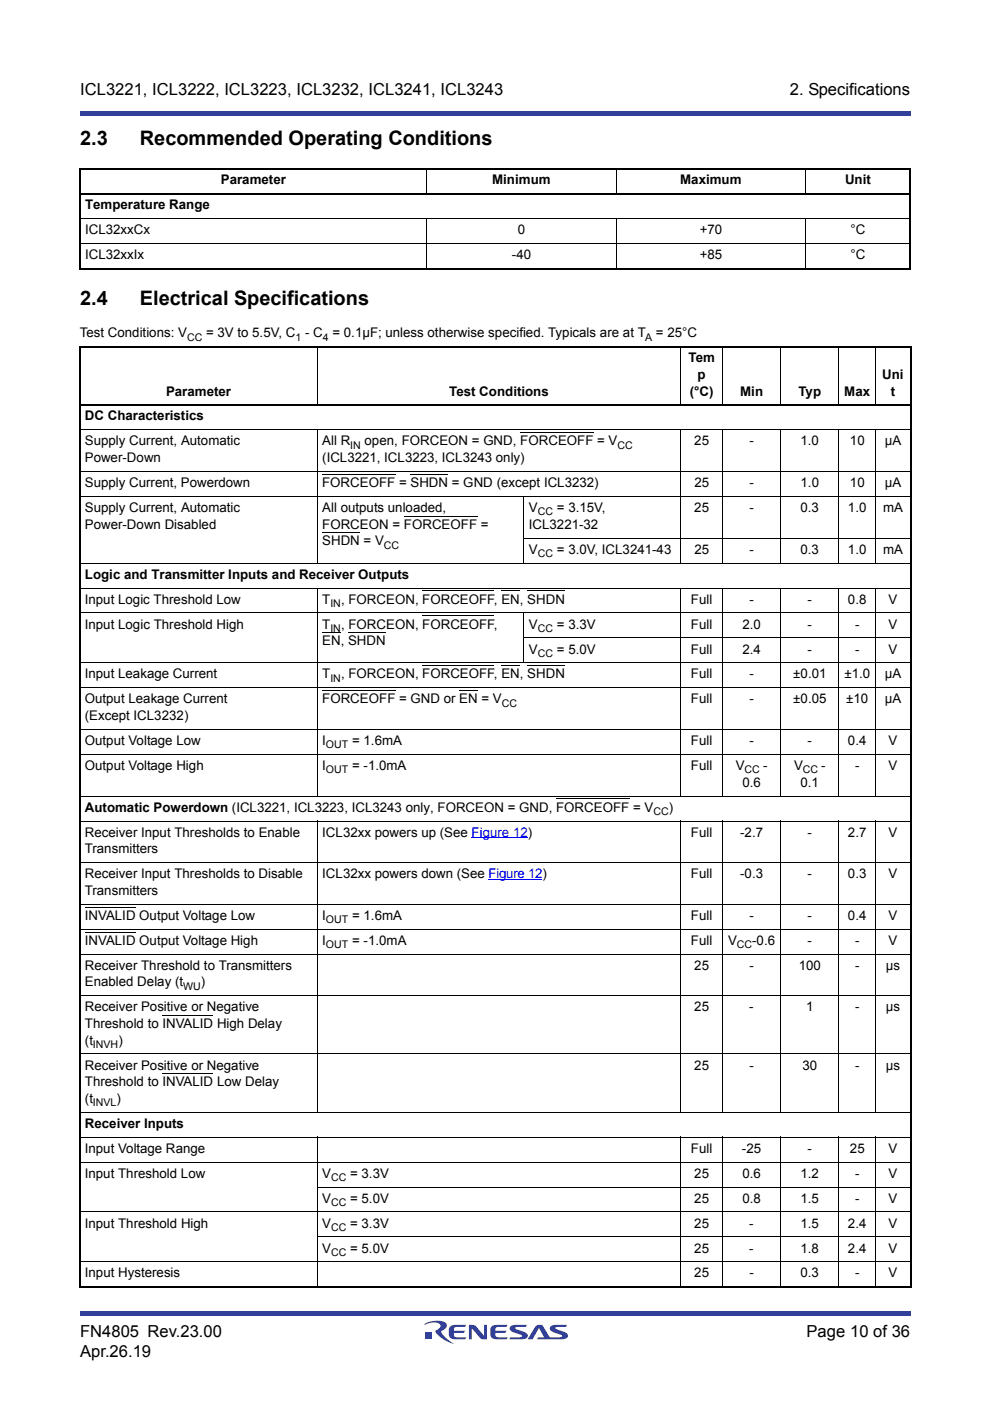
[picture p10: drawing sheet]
<svg xmlns="http://www.w3.org/2000/svg" width="210mm" height="297mm" viewBox="0 0 210 297" stroke-linecap="round" stroke-linejoin="round" font-family="sans-serif">
<defs><g id="words">
<g font-size="4.2">
<text x="17" y="30.8">2.3</text>
<text x="29.7" y="30.8">Recommended Operating Conditions</text>
<text x="17" y="64.7">2.4</text>
<text x="29.7" y="64.7">Electrical Specifications</text>
</g>
<g font-size="3.5">
<text x="17" y="20.1">ICL3221, ICL3222, ICL3223, ICL3232, ICL3241, ICL3243</text>
<text x="167.5" y="20.1">2. Specifications</text>
<text x="17" y="283.4">FN4805 Rev.23.00</text>
<text x="17" y="287.6">Apr.26.19</text>
<text x="171" y="283.4">Page 10 of 36</text>
</g>
<g font-size="2.8">
<text x="46.8" y="39.1">Parameter</text>
<text x="104.4" y="39.1">Minimum</text>
<text x="144.2" y="39.1">Maximum</text>
<text x="179.2" y="39.1">Unit</text>
<text x="18" y="44.4">Temperature Range</text>
<text x="18" y="49.7">ICL32xxCx</text>
<text x="109.8" y="49.7">0</text>
<text x="148.4" y="49.7">+70</text>
<text x="180.3" y="49.7">°C</text>
<text x="18" y="54.9">ICL32xxIx</text>
<text x="108.5" y="54.9">-40</text>
<text x="148.4" y="54.9">+85</text>
<text x="180.3" y="54.9">°C</text>
<text x="16.9" y="71.5">Test Conditions: V</text>
<text x="43.7" y="71.5">= 3V to 5.5V, C</text>
<text x="64.7" y="71.5">- C</text>
<text x="70.5" y="71.5">= 0.1µF; unless otherwise specified. Typicals are at T</text>
<text x="139.1" y="71.5">= 25°C</text>
<text x="146" y="76.8">Tem</text>
<text x="35.2" y="83.9">Parameter</text>
<text x="95.3" y="83.9">Test Conditions</text>
<text x="146.2" y="83.9">(°C)</text>
<text x="147.9" y="80.3">p</text>
<text x="156.9" y="83.9">Min</text>
<text x="169.3" y="83.9">Typ</text>
<text x="179" y="83.9">Max</text>
<text x="187.1" y="80.3">Uni</text>
<text x="188.9" y="83.9">t</text>
<text x="18" y="89.2">DC Characteristics</text>
<text x="18" y="94.4">Supply Current, Automatic</text>
<text x="68.3" y="94.4">All R</text>
<text x="77.3" y="94.4">open, FORCEON = GND, FORCEOFF = V</text>
<text x="147.2" y="94.4">25</text>
<text x="158.9" y="94.4">-</text>
<text x="169.7" y="94.4">1.0</text>
<text x="180.2" y="94.4">10</text>
<text x="187.6" y="94.4">µA</text>
<text x="18" y="98">Power-Down</text>
<text x="68.3" y="98">(ICL3221, ICL3223, ICL3243 only)</text>
<text x="18" y="103.3">Supply Current, Powerdown</text>
<text x="68.3" y="103.3">FORCEOFF = SHDN = GND (except ICL3232)</text>
<text x="147.2" y="103.3">25</text>
<text x="158.9" y="103.3">-</text>
<text x="169.7" y="103.3">1.0</text>
<text x="180.2" y="103.3">10</text>
<text x="187.6" y="103.3">µA</text>
<text x="18" y="108.6">Supply Current, Automatic</text>
<text x="18" y="112.1">Power-Down Disabled</text>
<text x="68.3" y="108.6">All outputs unloaded,</text>
<text x="68.3" y="112.1">FORCEON = FORCEOFF =</text>
<text x="112.1" y="112.1">ICL3221-32</text>
<text x="112.1" y="108.6">V</text>
<text x="118.1" y="108.6">= 3.15V,</text>
<text x="147.2" y="108.6">25</text>
<text x="158.9" y="108.6">-</text>
<text x="169.7" y="108.6">0.3</text>
<text x="179.8" y="108.6">1.0</text>
<text x="187.2" y="108.6">mA</text>
<text x="68.3" y="115.6">SHDN = V</text>
<text x="112.1" y="117.4">V</text>
<text x="118.1" y="117.4">= 3.0V, ICL3241-43</text>
<text x="147.2" y="117.4">25</text>
<text x="158.9" y="117.4">-</text>
<text x="169.7" y="117.4">0.3</text>
<text x="179.8" y="117.4">1.0</text>
<text x="187.2" y="117.4">mA</text>
<text x="18" y="122.7">Logic and Transmitter Inputs and Receiver Outputs</text>
<text x="18" y="128">Input Logic Threshold Low</text>
<text x="68.3" y="128">T</text>
<text x="72.3" y="128">, FORCEON, FORCEOFF, EN, SHDN</text>
<text x="146.5" y="128">Full</text>
<text x="158.9" y="128">-</text>
<text x="171.2" y="128">-</text>
<text x="179.8" y="128">0.8</text>
<text x="188.4" y="128">V</text>
<text x="18" y="133.3">Input Logic Threshold High</text>
<text x="68.3" y="133.3">T</text>
<text x="68.3" y="136.8">EN, SHDN</text>
<text x="72.3" y="133.3">, FORCEON, FORCEOFF,</text>
<text x="112.1" y="133.3">V</text>
<text x="118.1" y="133.3">= 3.3V</text>
<text x="146.5" y="133.3">Full</text>
<text x="157.4" y="133.3">2.0</text>
<text x="171.2" y="133.3">-</text>
<text x="181.3" y="133.3">-</text>
<text x="188.4" y="133.3">V</text>
<text x="18" y="143.8">Input Leakage Current</text>
<text x="68.3" y="143.8">T</text>
<text x="72.3" y="143.8">, FORCEON, FORCEOFF, EN, SHDN</text>
<text x="112.1" y="138.6">V</text>
<text x="118.1" y="138.6">= 5.0V</text>
<text x="146.5" y="143.8">Full</text>
<text x="146.5" y="138.6">Full</text>
<text x="157.4" y="138.6">2.4</text>
<text x="158.9" y="143.8">-</text>
<text x="168.2" y="143.8">±0.01</text>
<text x="171.2" y="138.6">-</text>
<text x="179" y="143.8">±1.0</text>
<text x="181.3" y="138.6">-</text>
<text x="187.6" y="143.8">µA</text>
<text x="188.4" y="138.6">V</text>
<text x="18" y="149.1">Output Leakage Current</text>
<text x="68.3" y="149.1">FORCEOFF = GND or EN = V</text>
<text x="146.5" y="149.1">Full</text>
<text x="158.9" y="149.1">-</text>
<text x="168.2" y="149.1">±0.05</text>
<text x="179.4" y="149.1">±10</text>
<text x="187.6" y="149.1">µA</text>
<text x="18" y="152.7">(Except ICL3232)</text>
<text x="18" y="157.9">Output Voltage Low</text>
<text x="68.3" y="157.9">I</text>
<text x="74.7" y="157.9">= 1.6mA</text>
<text x="146.5" y="157.9">Full</text>
<text x="158.9" y="157.9">-</text>
<text x="171.2" y="157.9">-</text>
<text x="179.8" y="157.9">0.4</text>
<text x="188.4" y="157.9">V</text>
<text x="18" y="163.3">Output Voltage High</text>
<text x="68.3" y="163.3">I</text>
<text x="74.7" y="163.3">= -1.0mA</text>
<text x="146.5" y="163.3">Full</text>
<text x="156" y="163.3">V</text>
<text x="157.4" y="166.8">0.6</text>
<text x="161.8" y="163.3">-</text>
<text x="168.4" y="163.3">V</text>
<text x="169.7" y="166.8">0.1</text>
<text x="174.1" y="163.3">-</text>
<text x="181.3" y="163.3">-</text>
<text x="188.4" y="163.3">V</text>
<text x="18" y="172.1">Automatic Powerdown (ICL3221, ICL3223, ICL3243 only, FORCEON = GND, FORCEOFF = V</text>
<text x="141.8" y="172.1">)</text>
<text x="18" y="177.4">Receiver Input Thresholds to Enable</text>
<text x="68.3" y="177.4">ICL32xx powers up (See Figure 12)</text>
<text x="146.5" y="177.4">Full</text>
<text x="156.9" y="177.4">-2.7</text>
<text x="171.2" y="177.4">-</text>
<text x="179.8" y="177.4">2.7</text>
<text x="188.4" y="177.4">V</text>
<text x="18" y="180.9">Transmitters</text>
<text x="18" y="186.2">Receiver Input Thresholds to Disable</text>
<text x="18" y="189.7">Transmitters</text>
<text x="68.3" y="186.2">ICL32xx powers down (See Figure 12)</text>
<text x="146.5" y="186.2">Full</text>
<text x="156.9" y="186.2">-0.3</text>
<text x="171.2" y="186.2">-</text>
<text x="179.8" y="186.2">0.3</text>
<text x="188.4" y="186.2">V</text>
<text x="18" y="195">INVALID Output Voltage Low</text>
<text x="68.3" y="195">I</text>
<text x="74.7" y="195">= 1.6mA</text>
<text x="146.5" y="195">Full</text>
<text x="158.9" y="195">-</text>
<text x="171.2" y="195">-</text>
<text x="179.8" y="195">0.4</text>
<text x="188.4" y="195">V</text>
<text x="18" y="200.3">INVALID Output Voltage High</text>
<text x="68.3" y="200.3">I</text>
<text x="74.7" y="200.3">= -1.0mA</text>
<text x="146.5" y="200.3">Full</text>
<text x="154.4" y="200.3">V</text>
<text x="159.5" y="200.3">-0.6</text>
<text x="171.2" y="200.3">-</text>
<text x="181.3" y="200.3">-</text>
<text x="188.4" y="200.3">V</text>
<text x="18" y="205.6">Receiver Threshold to Transmitters</text>
<text x="18" y="209.1">Enabled Delay (t</text>
<text x="42.6" y="209.1">)</text>
<text x="147.2" y="205.6">25</text>
<text x="158.9" y="205.6">-</text>
<text x="169.4" y="205.6">100</text>
<text x="181.3" y="205.6">-</text>
<text x="187.8" y="205.6">µs</text>
<text x="18" y="214.4">Receiver Positive or Negative</text>
<text x="147.2" y="214.4">25</text>
<text x="158.9" y="214.4">-</text>
<text x="170.9" y="214.4">1</text>
<text x="181.3" y="214.4">-</text>
<text x="187.8" y="214.4">µs</text>
<text x="18" y="217.9">Threshold to INVALID High Delay</text>
<text x="18" y="221.5">(t</text>
<text x="25.1" y="221.5">)</text>
<text x="18" y="226.8">Receiver Positive or Negative</text>
<text x="147.2" y="226.8">25</text>
<text x="158.9" y="226.8">-</text>
<text x="170.1" y="226.8">30</text>
<text x="181.3" y="226.8">-</text>
<text x="187.8" y="226.8">µs</text>
<text x="18" y="230.3">Threshold to INVALID Low Delay</text>
<text x="18" y="233.8">(t</text>
<text x="24.7" y="233.8">)</text>
<text x="18" y="239.1">Receiver Inputs</text>
<text x="18" y="244.4">Input Voltage Range</text>
<text x="146.5" y="244.4">Full</text>
<text x="157.3" y="244.4">-25</text>
<text x="171.2" y="244.4">-</text>
<text x="180.2" y="244.4">25</text>
<text x="188.4" y="244.4">V</text>
<text x="18" y="249.7">Input Threshold Low</text>
<text x="68.3" y="249.7">V</text>
<text x="74.2" y="249.7">= 3.3V</text>
<text x="147.2" y="249.7">25</text>
<text x="157.4" y="249.7">0.6</text>
<text x="169.7" y="249.7">1.2</text>
<text x="181.3" y="249.7">-</text>
<text x="188.4" y="249.7">V</text>
<text x="68.3" y="255">V</text>
<text x="74.2" y="255">= 5.0V</text>
<text x="147.2" y="255">25</text>
<text x="157.4" y="255">0.8</text>
<text x="169.7" y="255">1.5</text>
<text x="181.3" y="255">-</text>
<text x="188.4" y="255">V</text>
<text x="18" y="260.3">Input Threshold High</text>
<text x="68.3" y="260.3">V</text>
<text x="74.2" y="260.3">= 3.3V</text>
<text x="147.2" y="260.3">25</text>
<text x="158.9" y="260.3">-</text>
<text x="169.7" y="260.3">1.5</text>
<text x="179.8" y="260.3">2.4</text>
<text x="188.4" y="260.3">V</text>
<text x="68.3" y="265.6">V</text>
<text x="74.2" y="265.6">= 5.0V</text>
<text x="147.2" y="265.6">25</text>
<text x="158.9" y="265.6">-</text>
<text x="169.7" y="265.6">1.8</text>
<text x="179.8" y="265.6">2.4</text>
<text x="188.4" y="265.6">V</text>
<text x="18" y="270.8">Input Hysteresis</text>
<text x="147.2" y="270.8">25</text>
<text x="158.9" y="270.8">-</text>
<text x="169.7" y="270.8">0.3</text>
<text x="181.3" y="270.8">-</text>
<text x="188.4" y="270.8">V</text>
</g>
<g font-size="2.2">
<text x="39.7" y="72.2">CC</text>
<text x="62.7" y="72.2">1</text>
<text x="68.5" y="72.2">4</text>
<text x="136.8" y="72.2">A</text>
<text x="74.3" y="95.2">IN</text>
<text x="130.9" y="95.2">CC</text>
<text x="114" y="109.3">CC</text>
<text x="81.4" y="116.3">CC</text>
<text x="114" y="118.1">CC</text>
<text x="70" y="128.7">IN</text>
<text x="70" y="134">IN</text>
<text x="114" y="134">CC</text>
<text x="114" y="139.3">CC</text>
<text x="70" y="144.5">IN</text>
<text x="106.4" y="149.8">CC</text>
<text x="69.1" y="158.7">OUT</text>
<text x="69.1" y="164">OUT</text>
<text x="157.9" y="164">CC</text>
<text x="170.2" y="164">CC</text>
<text x="138.5" y="172.8">CC</text>
<text x="69.1" y="195.7">OUT</text>
<text x="69.1" y="201">OUT</text>
<text x="156.2" y="201">CC</text>
<text x="38.8" y="209.8">WU</text>
<text x="19.7" y="222.2">INVH</text>
<text x="19.7" y="234.5">INVL</text>
<text x="70.2" y="250.4">CC</text>
<text x="70.2" y="255.7">CC</text>
<text x="70.2" y="261">CC</text>
<text x="70.2" y="266.3">CC</text>
</g>
</g></defs>
<g fill="#32409a">
<path d="M17 23.5h176v1h-176z"/>
<path d="M17 278h176v1.1h-176z"/>
</g>
<path d="M90 280h30.4v4.9h-30.4z" fill="#fff"/>
<g fill="#333f99">
<path d="M99.4 280.9h1l.4 .2 1.8 2.1v-2.3h.7v3.1l-1.4-.2-1.9-2.2v2.4h-.6z"/>
<path d="M95.4 281.3l.7-.4h2.7l-.2 .4-2 .1a.62 .62 0 0 0-.4 .7h2.4l-.3 .5h-2.1v.4l.2 .4 .2 .1h2.3l-.3 .4-2 .1a1.19 1.19 0 0 1-1.4-1.2v-1.2z"/>
<path d="M104.2 281.3l.7-.4h2.7l-.2 .4-2 .1a.62 .62 0 0 0-.4 .7h2.4l-.3 .5h-2.1v.4l.2 .4 .2 .1h2.3l-.3 .4-2 .1a1.19 1.19 0 0 1-1.5-1.2l.1-1.2z"/>
<path d="M108.2 281.2l.7-.3h2.8l-.2 .4-2.2 .2v.2l.5 .2a2.88 2.88 0 0 1 2.1 1.1 .74 .74 0 0 1-.9 .9l-3 .1 .2-.5 2.5-.1v-.3l-.5-.2a2.87 2.87 0 0 1-2.1-1z"/>
<path d="M113.6 281.2a1.57 1.57 0 0 1 1.4-.3l1.6 2.6 2.6-.1v-.3l-.5-.2a2.87 2.87 0 0 1-2.1-1 .74 .74 0 0 1 .8-1h2.8l-.2 .4-2.2 .2v.2l.5 .2a2.88 2.88 0 0 1 2.1 1.1 .74 .74 0 0 1-.8 .9l-5.7 .1 .2-.5h1.3l-1.1-1.9-1.4 2.4h-1z"/>
<path d="M90.2 282.4h1.4v1.4h-1.4z"/>
<path d="M90.1 280.6a4.9 4.9 0 0 1 4.4-.1 1.05 1.05 0 0 1-.7 1.6l-.3 .2a6 6 0 0 0 2.7 2.6 6.2 6.2 0 0 1-3.9-2.7l.2-.2a.93 .93 0 0 0 .7-1.3 4.1 4.1 0 0 0-3.2 .2z"/>
</g>
<g fill="none" stroke="#000" stroke-width=".21">
<path d="M90.5 35.6v5.6M130.7 35.6v5.6M170.8 35.6v5.6M16.8 46.4h176.4M16.8 51.6h176.4M90.5 46.3v10.8M130.7 46.3v10.8M170.8 46.3v10.8M67.3 73.3v12.7M144.4 73.3v12.7M153.2 73.3v12.7M165.5 73.3v12.7"/>
<path d="M177.9 73.3v12.7M185.6 73.3v12.7M16.7 91.2h176.5M16.7 100h176.5M67.3 91.1v28.4M110.3 91.8h15.5M144.4 91.1v28.4M153.2 91.1v28.4M165.5 91.1v28.4M177.9 91.1v28.4M185.6 91.1v28.4M16.7 105.3h176.5"/>
<path d="M16.7 119.4h176.5M68.3 100.6h15.5M68.3 112.9h8M85.6 109.4h15.6M87 100.6h8M111 114.1h82.2M111.1 105.2v14.3M16.7 124.7h176.5M16.7 130h176.5M67.3 124.6v44.3M68.3 134.1h3.9M73.8 134.1h8"/>
<path d="M89.5 125.3h15.2M89.5 130.6h15.2M106.3 125.3h3.9M111 135.3h82.2M111.1 129.9v10.7M111.8 125.3h8M144.4 124.6v44.3M153.2 124.6v44.3M165.5 124.6v44.3M177.9 124.6v44.3M185.6 124.6v44.3M16.7 140.5h176.5"/>
<path d="M16.7 145.8h176.5M16.7 154.7h176.5M16.7 160h176.5M68.3 146.5h15.5M89.5 141.2h15.2M97.4 146.5h3.9M106.3 141.2h3.9M111.8 141.2h8M16.7 168.8h176.5M16.7 174.1h176.5M67.3 174v61.9M117.9 169.4h15.5"/>
<path d="M144.4 174v61.9M153.2 174v61.9M165.5 174v61.9M177.9 174v61.9M185.6 174v61.9M16.7 182.9h176.5M16.7 191.7h176.5M16.7 197h176.5M18 192.3h10.7M18 197.6h10.7M16.7 202.3h176.5M16.7 211.1h176.5"/>
<path d="M34.4 215.2h10.8M16.7 223.5h176.5M16.7 235.8h176.5M34.4 227.6h10.8M16.7 241.1h176.5M16.7 246.4h176.5M16.7 257h176.5M67.2 251.7h126M67.3 241v32M144.4 241v32M153.2 241v32M165.5 241v32"/>
<path d="M177.9 241v32M185.6 241v32M16.7 267.5h176.5M67.2 262.3h126"/>
</g>
<path d="M100 177.7h11.9M103.6 186.5h11.4" fill="none" stroke="#00f" stroke-width=".21"/>
<path d="M16.8 35.8h176.4M17 35.9v20.9M193 35.9v20.9M16.8 41.1h176.4M16.8 56.9h176.4M16.7 73.5h176.5M16.9 73.7v199M193.1 73.7v199M16.7 85.9h176.5M16.7 272.8h176.5" fill="none" stroke="#000" stroke-width=".36"/>
<use href="#words"/>
</svg>
